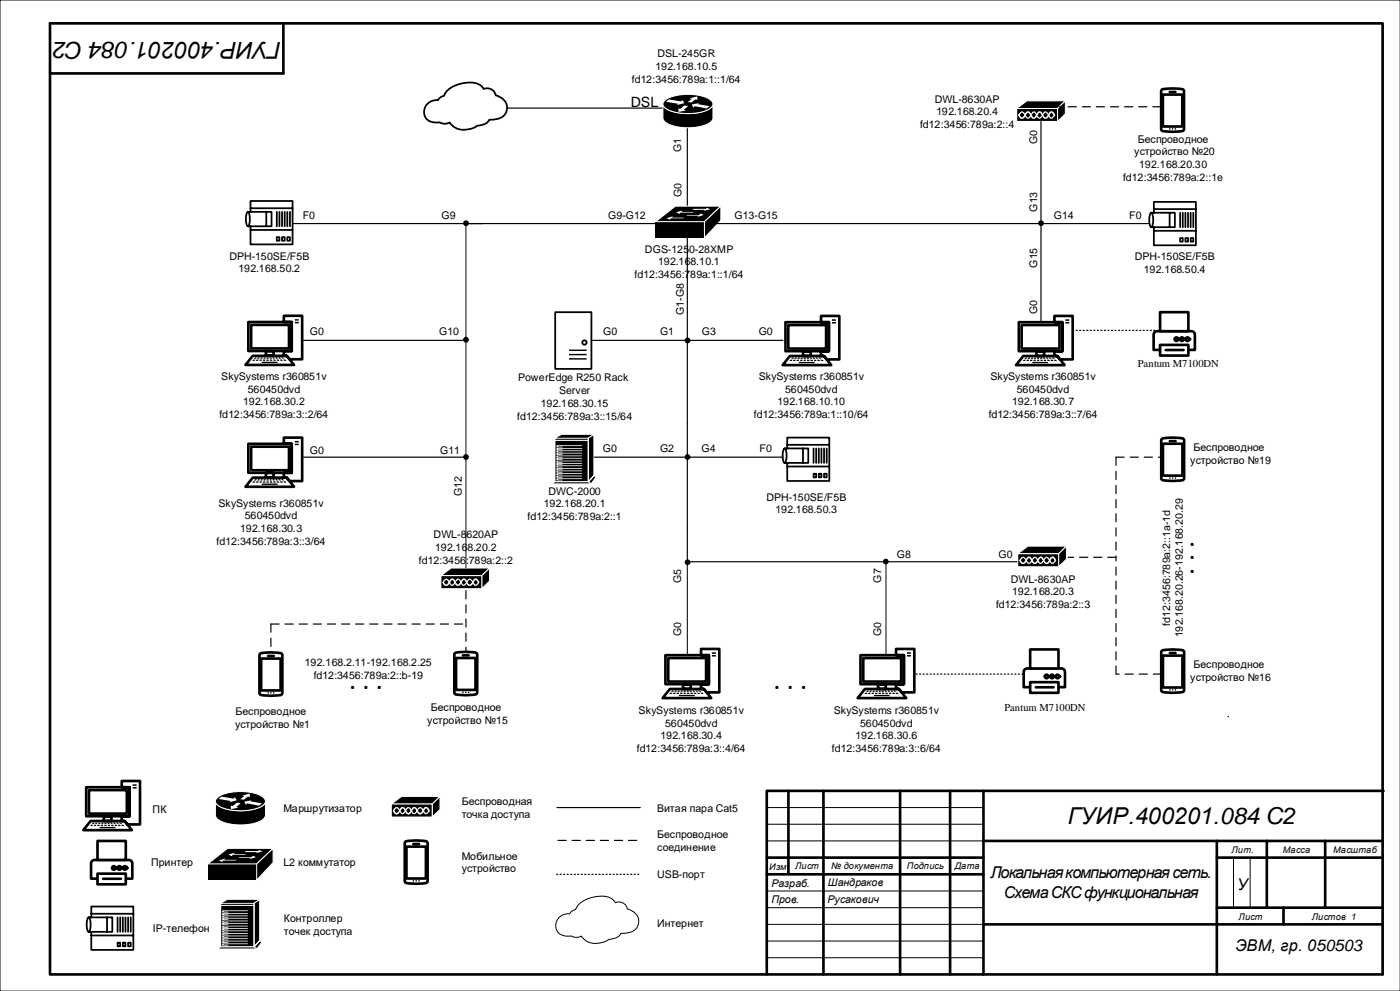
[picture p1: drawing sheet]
<svg xmlns="http://www.w3.org/2000/svg" width="420mm" height="297mm" viewBox="0 0 420 297" stroke-linecap="round" stroke-linejoin="round" font-family="sans-serif">
<defs><g id="words">
<g font-size="8.5">
<text x="358.1" y="172.2" transform="rotate(-90 358.1 172.2)">. . .</text>
<text x="104.7" y="206.6">. . .</text>
<text x="232" y="206.4">. . .</text>
</g>
<g font-size="7">
<text x="84.3" y="12.5" transform="rotate(-180 84.3 12.5)">ГУИР.400201.084 C2</text>
<text x="320.3" y="246.8">ГУИР.400201.084 C2</text>
</g>
<g font-size="4.9">
<text x="297.1" y="263.2">Локальная компьютерная сеть.</text>
<text x="301.1" y="269.1">Схема СКС функциональная</text>
<text x="371.1" y="266.7">У</text>
<text x="370.6" y="285.1">ЭВМ, гр. 050503</text>
</g>
<text font-size="4.2" x="189.2" y="32">DSL</text>
<g font-size="3.2">
<text x="197.2" y="17.2">DSL-245GR</text>
<text x="196.6" y="21">192.168.10.5</text>
<text x="189.5" y="24.8">fd12:3456:789a:1::1/64</text>
<text x="280.4" y="30.7">DWL-8630AP</text>
<text x="280.9" y="34.5">192.168.20.4</text>
<text x="276" y="38.4">fd12:3456:789a:2::4</text>
<text x="204.3" y="45.6" transform="rotate(-90 204.3 45.6)">G1</text>
<text x="311.1" y="43.3" transform="rotate(-90 311.1 43.3)">G0</text>
<text x="340.2" y="46.6">устройство №20</text>
<text x="341.3" y="42.8">Беспроводное</text>
<text x="341.7" y="50.4">192.168.20.30</text>
<text x="204.4" y="59.2" transform="rotate(-90 204.4 59.2)">G0</text>
<text x="336.9" y="54.2">fd12:3456:789a:2::1e</text>
<text x="90.8" y="65.5">F0</text>
<text x="132.5" y="65.5">G9</text>
<text x="182.4" y="65.5">G9-G12</text>
<text x="220.3" y="65.5">G13-G15</text>
<text x="311.1" y="63.4" transform="rotate(-90 311.1 63.4)">G13</text>
<text x="316.2" y="65.5">G14</text>
<text x="338.7" y="65.5">F0</text>
<text x="68.8" y="77.8">DPH-150SE/F5B</text>
<text x="193.5" y="75.7">DGS-1250-28XMP</text>
<text x="71.5" y="81.6">192.168.50.2</text>
<text x="190.4" y="83.3">fd12:3456:789a:1::1/64</text>
<text x="197.4" y="79.5">192.168.10.1</text>
<text x="311.1" y="80.2" transform="rotate(-90 311.1 80.2)">G15</text>
<text x="340.4" y="78">DPH-150SE/F5B</text>
<text x="343.1" y="81.9">192.168.50.4</text>
<text x="205.2" y="94.3" transform="rotate(-90 205.2 94.3)">G1-G8</text>
<text x="311.1" y="94.2" transform="rotate(-90 311.1 94.2)">G0</text>
<text x="92.9" y="100.5">G0</text>
<text x="131.7" y="100.5">G10</text>
<text x="180.9" y="100.5">G0</text>
<text x="198" y="100.5">G1</text>
<text x="210.5" y="100.5">G3</text>
<text x="227.6" y="100.5">G0</text>
<text x="66.4" y="113.8">SkySystems r360851v</text>
<text x="227.6" y="113.8">SkySystems r360851v</text>
<text x="297.1" y="113.8">SkySystems r360851v</text>
<text x="341.3" y="109.9">Pantum M7100DN</text>
<text x="74.3" y="117.6">560450dvd</text>
<text x="155.4" y="114.3">PowerEdge R250 Rack</text>
<text x="167.7" y="118.1">Server</text>
<text x="235.5" y="117.6">560450dvd</text>
<text x="305" y="117.6">560450dvd</text>
<text x="65.8" y="125.3">fd12:3456:789a:3::2/64</text>
<text x="72.9" y="121.4">192.168.30.2</text>
<text x="155.2" y="125.8">fd12:3456:789a:3::15/64</text>
<text x="162.2" y="121.9">192.168.30.15</text>
<text x="226.2" y="125.3">fd12:3456:789a:1::10/64</text>
<text x="233.2" y="121.4">192.168.10.10</text>
<text x="296.6" y="125.3">fd12:3456:789a:3::7/64</text>
<text x="303.6" y="121.4">192.168.30.7</text>
<text x="92.9" y="136">G0</text>
<text x="132.1" y="136">G11</text>
<text x="180.8" y="135.5">G0</text>
<text x="198" y="135.5">G2</text>
<text x="210.5" y="135.5">G4</text>
<text x="227.9" y="135.5">F0</text>
<text x="358" y="135.3">Беспроводное</text>
<text x="357" y="139.1">устройство №19</text>
<text x="138.5" y="148.7" transform="rotate(-90 138.5 148.7)">G12</text>
<text x="164.5" y="148.2">DWC-2000</text>
<text x="65.5" y="151.8">SkySystems r360851v</text>
<text x="73.4" y="155.7">560450dvd</text>
<text x="158.3" y="155.9">fd12:3456:789a:2::1</text>
<text x="163.1" y="152.1">192.168.20.1</text>
<text x="229.9" y="150">DPH-150SE/F5B</text>
<text x="232.6" y="153.8">192.168.50.3</text>
<text x="72" y="159.5">192.168.30.3</text>
<text x="130.1" y="161.4">DWL-8620AP</text>
<text x="65" y="163.3">fd12:3456:789a:3::3/64</text>
<text x="130.5" y="165.2">192.168.20.2</text>
<text x="269" y="167.1">G8</text>
<text x="299.5" y="167.1">G0</text>
<text x="125.7" y="169">fd12:3456</text>
<text x="139.8" y="169">:</text>
<text x="140.7" y="169">789a:2::2</text>
<text x="204.3" y="174.8" transform="rotate(-90 204.3 174.8)">G5</text>
<text x="264.3" y="174.6" transform="rotate(-90 264.3 174.6)">G7</text>
<text x="303.2" y="174.6">DWL-8630AP</text>
<text x="303.6" y="178.4">192.168.20.3</text>
<text x="298.8" y="182.2">fd12:3456:789a:2::3</text>
<text x="204.3" y="190.6" transform="rotate(-90 204.3 190.6)">G0</text>
<text x="264.3" y="190.6" transform="rotate(-90 264.3 190.6)">G0</text>
<text x="351" y="187.5" transform="rotate(-90 351 187.5)">fd12:3456:789a:2::1a-1d</text>
<text x="354.8" y="191" transform="rotate(-90 354.8 191)">192.168.20.26-192.168.20.29</text>
<text x="91.5" y="199.5">192.168.2.11-192.168.2.25</text>
<text x="94.1" y="203.3">fd12:3456:789a:2::b-19</text>
<text x="358" y="200.3">Беспроводное</text>
<text x="357" y="204.1">устройство №16</text>
<text x="70.7" y="214.3">Беспроводное</text>
<text x="129.2" y="213.2">Беспроводное</text>
<text x="191.6" y="213.9">SkySystems r360851v</text>
<text x="250.1" y="213.9">SkySystems r360851v</text>
<text x="301.3" y="213.1">Pantum M7100DN</text>
<text x="70.5" y="218.1">устройство №1</text>
<text x="128.1" y="217">устройство №15</text>
<text x="198.1" y="221.5">192.168.30.4</text>
<text x="199.5" y="217.7">560450dvd</text>
<text x="256.6" y="221.5">192.168.30.6</text>
<text x="258" y="217.7">560450dvd</text>
<text x="191" y="225.3">fd12:3456:789a:3::4/64</text>
<text x="249.6" y="225.3">fd12:3456:789a:3::6/64</text>
<text x="45.8" y="243.5">ПК</text>
<text x="85" y="243.2">Маршрутизатор</text>
<text x="138.5" y="241.2">Беспроводная</text>
<text x="138.5" y="245">точка доступа</text>
<text x="197.1" y="243.2">Витая пара Cat5</text>
<text x="197.1" y="251.2">Беспроводное</text>
<text x="138.5" y="257.6">Мобильное</text>
<text x="197.1" y="255">соединение</text>
<text x="45.4" y="259.6">Принтер</text>
<text x="85" y="259.5">L2 коммутатор</text>
<text x="138.5" y="261.4">устройство</text>
<text x="197.1" y="263.2">USB-порт</text>
<text x="231.4" y="265.7">Разраб.</text>
<text x="248.3" y="265.6">Шандраков</text>
<text x="231.4" y="270.6">Пров.</text>
<text x="248.2" y="270.6">Русакович</text>
<text x="45.9" y="279.3">IP-телефон</text>
<text x="85.1" y="276.2">Контроллер</text>
<text x="85.1" y="280.1">точек доступа</text>
<text x="197.1" y="277.8">Интернет</text>
</g>
<g font-size="2.8">
<text x="369.4" y="255.5">Лит.</text>
<text x="384.8" y="255.5">Масса</text>
<text x="399.9" y="255.5">Масштаб</text>
<text x="230.7" y="260.6">Изм</text>
<text x="238.5" y="260.5">Лист</text>
<text x="249.3" y="260.5">№ документа</text>
<text x="272" y="260.5">Подпись</text>
<text x="286.4" y="260.5">Дата</text>
<text x="371.6" y="275.5">Лист</text>
<text x="393.5" y="275.5">Листов 1</text>
</g>
</g></defs>
<path d="M420 0h-420v297h420" fill="none" stroke="#000" stroke-width=".3"/>
<g fill="#fff">
<path d="M137 240.6h26.8v2.7h-26.8z" fill-rule="evenodd"/>
<path d="M167.8 274.8a3.9 3.9 0 0 1 3.1-.9l.9-1 .9-.3a7.3 7.3 0 0 1 6.6-4 4.7 4.7 0 0 1 5.3 1.9 2.58 2.58 0 0 1 3.6 1.9 3.7 3.7 0 0 1 2.7 5.8 6.3 6.3 0 0 1-4.7 1.5 3.9 3.9 0 0 1-3.6 1.8 6.5 6.5 0 0 1-7.3 .1l-.9-1.1a3.1 3.1 0 0 1-3.1 0 3.4 3.4 0 0 1-3.6-.9 3.4 3.4 0 0 1-.7-3.7z" fill-rule="evenodd"/>
</g>
<path d="M230 247h65M230 252h65M230 242h65M370 257v15M375 257v15M167.8 274.8a3.9 3.9 0 0 1 3.1-.9l.9-1 .9-.3a7.3 7.3 0 0 1 6.6-4 4.7 4.7 0 0 1 5.3 1.9 2.58 2.58 0 0 1 3.6 1.9 3.7 3.7 0 0 1 2.7 5.8 6.3 6.3 0 0 1-4.7 1.5 3.9 3.9 0 0 1-3.6 1.8 6.5 6.5 0 0 1-7.3 .1l-.9-1.1a3.1 3.1 0 0 1-3.1 0 3.4 3.4 0 0 1-3.6-.9 3.4 3.4 0 0 1-.7-3.7zM230 267h65M230 272h65M230 277h65.1M230 282h65M230 287h65" fill="none" stroke="#000" stroke-width=".3"/>
<g fill="none" stroke="#000" stroke-width=".79">
<path d="M15 7h399.7v285h-399.7zM236.5 237v24.8M247 237v55M270 237v55M285 237v55M295 237v55M415 237h-185v55M230 257h65M295 252h119.7M365 252v40M365 257h49.7M380 252v20"/>
<path d="M397.5 252v20M230 262h65M295 277h119.7M365 272h49.7M385 272v5"/>
</g>
<path d="M65 239.2a12.6 12.6 0 0 1 9.5-1.9l2.9 .8a2.28 2.28 0 0 1 2.1 2.5 7.8 7.8 0 0 1-6.1 2.3 12.4 12.4 0 0 1-8.4-1.9 1.25 1.25 0 0 1 0-1.8zM64.6 240.1a3.5 3.5 0 0 0 3.1 2.3 15.6 15.6 0 0 0 11.1-1l.7-.8 .1-.5v4.2a3.5 3.5 0 0 1-3 2.3 15.5 15.5 0 0 1-11.1-1 2.83 2.83 0 0 1-.9-2.8z" fill="#000"/>
<path d="M65 239.2a12.6 12.6 0 0 1 9.5-1.9l2.9 .8a2.28 2.28 0 0 1 2.1 2.5 7.8 7.8 0 0 1-6.1 2.3 12.4 12.4 0 0 1-8.4-1.9 1.25 1.25 0 0 1 0-1.8zM64.6 240.1a3.5 3.5 0 0 0 3.1 2.3 15.6 15.6 0 0 0 11.1-1l.7-.8 .1-.5v4.2a3.5 3.5 0 0 1-3 2.3 15.5 15.5 0 0 1-11.1-1 2.83 2.83 0 0 1-.9-2.8z" fill="none" stroke="#fff" stroke-width=".3"/>
<g fill="#fff">
<path d="M65.5 239.4l1-.7 3.5 .6 .4-.4 .6 .9-2.3 .6 .5-.4z"/>
<path d="M73.3 240.2l2.1-.4-.4 .3 3.6 .6-.9 .7-3.5-.7-.5 .4z"/>
<path d="M72.6 238.4l2.3-.6v1l-.6-.1-1.1 .9-1.1-.1 1.2-1z"/>
<path d="M69.2 241.4l.6 .1 1.2-1 1.2 .2-1.4 1.1 .8 .3-2.3 .4z"/>
</g>
<g fill="#fff">
<path d="M43.9 257.1h38v2.7h-38z" fill-rule="evenodd"/>
<path d="M83.6 257h31.2v2.7h-31.2z" fill-rule="evenodd"/>
</g>
<path d="M62.3 258.9l6-4.7h13.6l-4.9 4.7zM62.3 258.9h14.7v4.7h-14.7zM77 258.9l4.9-4.7v4.3l-4.9 5.2z" fill="#000"/>
<path d="M62.3 258.9l6-4.7h13.6l-4.9 4.7zM77 258.9l4.9-4.7v4.3l-4.9 5.2z" fill="none" stroke="#fff" stroke-width=".3"/>
<g fill="#fff">
<path d="M65.6 257.9l2-.6-.3 .4h3.6l-.3 .2h-3.7l-.3 .4z"/>
<path d="M68.5 256.1l1.9-.6-.3 .4h3.7l-.3 .3h-3.7l-.3 .4z"/>
<path d="M71.6 257.1l.3-.2h3.6l.4-.4 .9 .4-2 .6 .5-.4z"/>
<path d="M73.4 255.3l.3-.3h3.7l.3-.3 1 .4-1.9 .5 .3-.3z"/>
</g>
<g fill="#fff">
<path d="M83.6 240.7h34.3v2.7h-34.3z" fill-rule="evenodd"/>
<path d="M36.5 234v1.9h2.4v8.7h-2.4v1.4h.9l.8 1.1h3.8v-13.1zM25.8 235.9v8.7h13.1v-8.7zM27.2 246l-2.2 2.8h14.6l-2.2-2.8zM31.1 244.6v1.4h2.3v-1.4z" fill-rule="evenodd"/>
</g>
<path d="M25.8 235.9h13.1v8.7h-13.1zM36.5 234h5.5v13.1h-3.8l-.8-1.1h-.9v-1.4h2.4v-8.7h-2.4zM27.2 246h10.2l2.2 2.8h-14.6zM31.1 244.6h2.3v1.4h-2.3z" fill="none" stroke="#000" stroke-width=".79"/>
<path d="M26.7 236.8h11.3v7h-11.3z" fill-rule="evenodd" fill="#fff"/>
<path d="M26.7 236.8h11.3v7h-11.3z" fill="none" stroke="#000" stroke-width=".79"/>
<path d="M39.8 235v.5h1.2v-.5zM39.8 235.9v.4h1.2v-.4zM36.3 247.1l.3 .4h.7l-.4-.4zM35.6 246.4l.4 .5h.6l-.4-.5zM35.3 247.1l.3 .4h.7l-.4-.4zM34.8 246.4l.3 .5h.6l-.4-.5zM34.3 247.1l.2 .4h.7l-.3-.4zM33.9 246.4l.3 .5h.6l-.3-.5zM33.3 247.1l.1 .4h.7l-.2-.4zM33.1 246.5l.1 .4h.6l-.2-.4zM32.3 247.1l.1 .4h.6l-.1-.4zM32.2 246.5l.1 .4h.6l-.1-.4zM31.3 246.5v.4h.6v-.4zM31.3 247.1v.4h.7v-.4zM30.5 246.5l-.1 .4h.6v-.4zM30.3 247.1l-.1 .4h.7l.1-.4zM29.9 247.8l-.1 .4h4.9l-.2-.4zM29.6 246.5l-.2 .4h.6l.2-.4zM29.3 247.1l-.2 .4h.7l.2-.4zM28.7 246.5l-.2 .4h.6l.2-.4zM28.3 247.1l-.2 .4h.7l.2-.4zM27.9 246.5l-.4 .4h.6l.3-.4zM27.3 247.1l-.3 .4h.7l.3-.4z" fill-rule="evenodd" fill="#000"/>
<g fill="#fff">
<path d="M44.4 241.6h18.6v1.6h-18.6z" fill-rule="evenodd"/>
<path d="M195.6 241.1h31.9v2h-31.9z" fill-rule="evenodd"/>
<path d="M195.6 250.9h31.2v2.2h-31.2z" fill-rule="evenodd"/>
</g>
<path d="M167.1 242h25" fill="none" stroke="#000" stroke-width=".35"/>
<path d="M191 251.8h-25" fill="none" stroke="#000" stroke-width=".35" stroke-dasharray="2.5 1.8"/>
<path d="M195.6 275.6h32.9v2.1h-32.9z" fill-rule="evenodd" fill="#fff"/>
<path d="M85 7v15h-70" fill="none" stroke="#000" stroke-width=".79"/>
<path d="M166.9 262h25" fill="none" stroke="#000" stroke-width=".35" stroke-dasharray=".4 .7"/>
<path d="M27.5 258.1l.9-.4 10.6 .1 .5 .3 .2 .6v4.6h-12.4v-4.6z" fill-rule="evenodd" fill="#fff"/>
<path d="M27.5 258.1l.9-.4 10.6 .1 .5 .3 .2 .6v4.6h-12.4v-4.6z" fill="none" stroke="#000" stroke-width=".79"/>
<path d="M29.3 261.8v3.2h8.4v-3.2zM29.3 252v5.7h8.4v-5.7z" fill-rule="evenodd" fill="#fff"/>
<path d="M29.3 252h8.4v5.7h-8.4zM29.3 261.8h8.4v3.2h-8.4zM30.9 263.3h5.4" fill="none" stroke="#000" stroke-width=".79"/>
<path d="M36.9 260.1a.55 .55 0 0 0 1.1 0 .55 .55 0 0 0-1.1 0zM35.3 260.1a.53 .53 0 0 0 1 0 .53 .53 0 0 0-1 0zM33.6 260.1a.55 .55 0 0 0 1.1 0 .55 .55 0 0 0-1.1 0z" fill-rule="evenodd" fill="#fff"/>
<g fill="none" stroke="#000" stroke-width=".79">
<path d="M34.7 260.1h.1M36.3 260.1h.1M38 260.1h.1"/>
<circle cx="34.2" cy="260.1" r=".53"/>
<circle cx="35.8" cy="260.1" r=".53"/>
<circle cx="37.5" cy="260.1" r=".53"/>
</g>
<path d="M117.4 240.9l3.1-2.2h11.5l-2.4 2.2zM117.4 240.9h12.2v3.9h-12.2zM129.6 240.9l2.4-2.2v3.8l-2.4 2.3z" fill="#000"/>
<path d="M117.4 240.9l3.1-2.2h11.5l-2.4 2.2zM117.4 240.9h12.2v3.9h-12.2zM118.1 242.9l.4-.6 .6-.3 1.6 1.8 .6-.2 .8-1.3 .6-.3 1.5 1.8 .6-.2 1-1.5 .8 .2 1.1 1.5 .6-.2 .4-.7M129.6 240.9l2.4-2.2v3.8l-2.4 2.3z" fill="none" stroke="#fff" stroke-width=".3"/>
<path d="M118 242.8l1.1 .8 1.1-1.5a.78 .78 0 0 1 1.3 .2l1 1.3 1.2-1.5a.78 .78 0 0 1 1.3 .2l.5 .9 .6 .4 .4-.3 .8-1.2a.78 .78 0 0 1 1.3 .2l.3 .6-.1 .2-1-.9-1 1.4a1.04 1.04 0 0 1-1.1 .3 1.04 1.04 0 0 1-.7-.9l-.4-.6-.3-.2-1.1 1.4a.82 .82 0 0 1-1.4 0l-1-1.4-1.1 1.4a1.04 1.04 0 0 1-1.1 .3 1.04 1.04 0 0 1-.7-.9z" fill="#fff"/>
<path d="M118.3 242.9l.4-.6 .6-.3 1.6 1.8 .6-.2 .7-1.3 .6-.3 1.6 1.8 .6-.2 1-1.5 .7 .2 .8 1.3 .4 .2 .6-.2 .4-.7" fill="none" stroke="#000" stroke-width=".3"/>
<path d="M118.2 242.8l1 .8 1.2-1.5a1.04 1.04 0 0 1 1-.2 1.04 1.04 0 0 1 .7 .9l.3 .7 .4 .1 1.1-1.5a.78 .78 0 0 1 1.3 .2l1 1.3 1.2-1.5a1.03 1.03 0 0 1 1.1-.2 1.03 1.03 0 0 1 .6 .9l-.2 .3-.5-.7-.4-.2-1 1.3a.84 .84 0 0 1-.7 .5 .84 .84 0 0 1-.8-.4l-1-1.4-.4 .3-.7 1.1a.82 .82 0 0 1-1.4 0l-1-1.4-.4 .3-.7 1.1a.81 .81 0 0 1-1.5 0l-.3-.6z" fill="#000"/>
<path d="M118.1 242.9l.4-.6 .6-.3 1.6 1.8 .6-.2 .8-1.3 .6-.3 1.5 1.8 .6-.2 1-1.5 .8 .2 1.1 1.5 .6-.2 .4-.7" fill="none" stroke="#fff" stroke-width=".3"/>
<path d="M118 242.8l1.1 .8 1.1-1.5a.78 .78 0 0 1 1.3 .2l1 1.3 1.2-1.5a.78 .78 0 0 1 1.3 .2l.5 .9 .6 .4 .4-.3 .8-1.2a.78 .78 0 0 1 1.3 .2l.3 .6-.1 .2-1-.9-1 1.4a1.04 1.04 0 0 1-1.1 .3 1.04 1.04 0 0 1-.7-.9l-.4-.6-.3-.2-1.1 1.4a.82 .82 0 0 1-1.4 0l-1-1.4-1.1 1.4a1.04 1.04 0 0 1-1.1 .3 1.04 1.04 0 0 1-.7-.9z" fill="#fff"/>
<path d="M118.3 242.9l.4-.6 .6-.3 1.6 1.8 .6-.2 .7-1.3 .6-.3 1.6 1.8 .6-.2 1-1.5 .7 .2 .8 1.3 .4 .2 .6-.2 .4-.7" fill="none" stroke="#000" stroke-width=".3"/>
<path d="M118.2 242.8l1 .8 1.2-1.5a1.04 1.04 0 0 1 1-.2 1.04 1.04 0 0 1 .7 .9l.3 .7 .4 .1 1.1-1.5a.78 .78 0 0 1 1.3 .2l1 1.3 1.2-1.5a1.03 1.03 0 0 1 1.1-.2 1.03 1.03 0 0 1 .6 .9l-.2 .3-.5-.7-.4-.2-1 1.3a.84 .84 0 0 1-.7 .5 .84 .84 0 0 1-.8-.4l-1-1.4-.4 .3-.7 1.1a.82 .82 0 0 1-1.4 0l-1-1.4-.4 .3-.7 1.1a.81 .81 0 0 1-1.5 0l-.3-.6z" fill="#000"/>
<path d="M118.1 242.9l.4-.6 .6-.3 1.6 1.8 .6-.2 .8-1.3 .6-.3 1.5 1.8 .6-.2 1-1.5 .8 .2 1.1 1.5 .6-.2 .4-.7" fill="none" stroke="#fff" stroke-width=".3"/>
<path d="M118 242.8l1.1 .8 1.1-1.5a.78 .78 0 0 1 1.3 .2l1 1.3 1.2-1.5a.78 .78 0 0 1 1.3 .2l.5 .9 .6 .4 .4-.3 .8-1.2a.78 .78 0 0 1 1.3 .2l.3 .6-.1 .2-1-.9-1 1.4a1.04 1.04 0 0 1-1.1 .3 1.04 1.04 0 0 1-.7-.9l-.4-.6-.3-.2-1.1 1.4a.82 .82 0 0 1-1.4 0l-1-1.4-1.1 1.4a1.04 1.04 0 0 1-1.1 .3 1.04 1.04 0 0 1-.7-.9z" fill="#fff"/>
<path d="M149.8 32.4h51.7" fill="none" stroke="#000" stroke-width=".35"/>
<path d="M128.3 31a3.9 3.9 0 0 1 3.1-1l.9-.9 .9-.4a7.3 7.3 0 0 1 6.6-3.9 4.7 4.7 0 0 1 5.3 1.9 2.58 2.58 0 0 1 3.6 1.9 3.7 3.7 0 0 1 2.7 5.8 6.3 6.3 0 0 1-4.7 1.5 3.9 3.9 0 0 1-3.6 1.8 6.5 6.5 0 0 1-7.3 0l-.9-1a3.1 3.1 0 0 1-3.1-.1 3.4 3.4 0 0 1-3.6-.9 3.4 3.4 0 0 1-.6-3.6z" fill-rule="evenodd" fill="#fff"/>
<path d="M128.3 31a3.9 3.9 0 0 1 3.1-1l.9-.9 .9-.4a7.3 7.3 0 0 1 6.6-3.9 4.7 4.7 0 0 1 5.3 1.9 2.58 2.58 0 0 1 3.6 1.9 3.7 3.7 0 0 1 2.7 5.8 6.3 6.3 0 0 1-4.7 1.5 3.9 3.9 0 0 1-3.6 1.8 6.5 6.5 0 0 1-7.3 0l-.9-1a3.1 3.1 0 0 1-3.1-.1 3.4 3.4 0 0 1-3.6-.9 3.4 3.4 0 0 1-.6-3.6z" fill="none" stroke="#000" stroke-width=".53"/>
<path d="M307.3 200.7l.8-.4 10.6 .1 .5 .3 .3 .7v4.5h-12.4v-4.5z" fill-rule="evenodd" fill="#fff"/>
<path d="M307.3 200.7l.8-.4 10.6 .1 .5 .3 .3 .7v4.5h-12.4v-4.5z" fill="none" stroke="#000" stroke-width=".79"/>
<path d="M309 204.4v3.2h8.5v-3.2zM309 194.6v5.7h8.5v-5.7z" fill-rule="evenodd" fill="#fff"/>
<path d="M309 194.6h8.5v5.7h-8.5zM309 204.4h8.5v3.2h-8.5zM310.7 206h5.4" fill="none" stroke="#000" stroke-width=".79"/>
<path d="M316.7 202.7a.55 .55 0 0 0 1.1 0 .55 .55 0 0 0-1.1 0zM315 202.7a.55 .55 0 0 0 1.1 0 .55 .55 0 0 0-1.1 0zM313.4 202.7a.54 .54 0 0 0 1 0 .54 .54 0 0 0-1 0z" fill-rule="evenodd" fill="#fff"/>
<g fill="none" stroke="#000" stroke-width=".79">
<path d="M314.4 202.7h.1M316.1 202.7h.1M317.8 202.7h.1"/>
<circle cx="313.9" cy="202.7" r=".54"/>
<circle cx="315.6" cy="202.7" r=".54"/>
<circle cx="317.2" cy="202.7" r=".53"/>
</g>
<path d="M368.3 214.6l.2 .2" fill="none" stroke="#000" stroke-width=".3"/>
<path d="M206.2 37.6v30.9" fill="none" stroke="#000" stroke-width=".35"/>
<path d="M305 32.5l3-2.3h11.6l-2.4 2.3zM305 32.5h12.2v3.9h-12.2zM317.2 32.5l2.4-2.3v3.9l-2.4 2.3z" fill="#000"/>
<path d="M305 32.5l3-2.3h11.6l-2.4 2.3zM305 32.5h12.2v3.9h-12.2zM305.7 34.5l.4-.7 .6-.2 1.6 1.8 .6-.3 .8-1.3 .5-.2 1.5 1.8 .6-.3 1.1-1.5 .7 .2 1.2 1.6 .6-.3 .4-.6M317.2 32.5l2.4-2.3v3.9l-2.4 2.3z" fill="none" stroke="#fff" stroke-width=".3"/>
<path d="M305.6 34.3l1.1 .9 1.1-1.5a.78 .78 0 0 1 1.3 .1l1 1.4 1.2-1.5a.78 .78 0 0 1 1.3 .2l.5 .9 .5 .4 .5-.3 .7-1.2a.78 .78 0 0 1 1.4 .1l.3 .6-.1 .3-1-.9-1 1.4a1.04 1.04 0 0 1-1.1 .3 1.04 1.04 0 0 1-.7-.9l-.4-.6-.4-.2-1 1.4a.82 .82 0 0 1-1.4-.1l-1-1.3-1.1 1.4a1.04 1.04 0 0 1-1.1 .3 1.04 1.04 0 0 1-.7-.9z" fill="#fff"/>
<path d="M305.9 34.5l.4-.7 .6-.2 1.5 1.8 .7-.3 .7-1.3 .6-.2 1.5 1.8 .6-.3 1.1-1.5 .7 .2 .8 1.3 .4 .3 .6-.3 .4-.6" fill="none" stroke="#000" stroke-width=".3"/>
<path d="M305.8 34.3l1 .9 1.1-1.5a1.04 1.04 0 0 1 1.1-.2 1.04 1.04 0 0 1 .6 .9l.4 .6 .4 .2 1.1-1.5a.78 .78 0 0 1 1.3 .1l1 1.4 1.2-1.5a1.03 1.03 0 0 1 1.1-.2 1.03 1.03 0 0 1 .6 .9l-.3 .3-.5-.7-.4-.2-.9 1.3a.84 .84 0 0 1-.8 .5 .84 .84 0 0 1-.7-.5l-1-1.3-.4 .2-.7 1.2a.82 .82 0 0 1-1.4-.1l-1-1.3-.4 .2-.7 1.2a.81 .81 0 0 1-1.5-.1l-.3-.5z" fill="#000"/>
<path d="M305.7 34.5l.4-.7 .6-.2 1.6 1.8 .6-.3 .8-1.3 .5-.2 1.5 1.8 .6-.3 1.1-1.5 .7 .2 1.2 1.6 .6-.3 .4-.6" fill="none" stroke="#fff" stroke-width=".3"/>
<path d="M305.6 34.3l1.1 .9 1.1-1.5a.78 .78 0 0 1 1.3 .1l1 1.4 1.2-1.5a.78 .78 0 0 1 1.3 .2l.5 .9 .5 .4 .5-.3 .7-1.2a.78 .78 0 0 1 1.4 .1l.3 .6-.1 .3-1-.9-1 1.4a1.04 1.04 0 0 1-1.1 .3 1.04 1.04 0 0 1-.7-.9l-.4-.6-.4-.2-1 1.4a.82 .82 0 0 1-1.4-.1l-1-1.3-1.1 1.4a1.04 1.04 0 0 1-1.1 .3 1.04 1.04 0 0 1-.7-.9z" fill="#fff"/>
<path d="M305.9 34.5l.4-.7 .6-.2 1.5 1.8 .7-.3 .7-1.3 .6-.2 1.5 1.8 .6-.3 1.1-1.5 .7 .2 .8 1.3 .4 .3 .6-.3 .4-.6" fill="none" stroke="#000" stroke-width=".3"/>
<path d="M305.8 34.3l1 .9 1.1-1.5a1.04 1.04 0 0 1 1.1-.2 1.04 1.04 0 0 1 .6 .9l.4 .6 .4 .2 1.1-1.5a.78 .78 0 0 1 1.3 .1l1 1.4 1.2-1.5a1.03 1.03 0 0 1 1.1-.2 1.03 1.03 0 0 1 .6 .9l-.3 .3-.5-.7-.4-.2-.9 1.3a.84 .84 0 0 1-.8 .5 .84 .84 0 0 1-.7-.5l-1-1.3-.4 .2-.7 1.2a.82 .82 0 0 1-1.4-.1l-1-1.3-.4 .2-.7 1.2a.81 .81 0 0 1-1.5-.1l-.3-.5z" fill="#000"/>
<path d="M305.7 34.5l.4-.7 .6-.2 1.6 1.8 .6-.3 .8-1.3 .5-.2 1.5 1.8 .6-.3 1.1-1.5 .7 .2 1.2 1.6 .6-.3 .4-.6" fill="none" stroke="#fff" stroke-width=".3"/>
<path d="M305.6 34.3l1.1 .9 1.1-1.5a.78 .78 0 0 1 1.3 .1l1 1.4 1.2-1.5a.78 .78 0 0 1 1.3 .2l.5 .9 .5 .4 .5-.3 .7-1.2a.78 .78 0 0 1 1.4 .1l.3 .6-.1 .3-1-.9-1 1.4a1.04 1.04 0 0 1-1.1 .3 1.04 1.04 0 0 1-.7-.9l-.4-.6-.4-.2-1 1.4a.82 .82 0 0 1-1.4-.1l-1-1.3-1.1 1.4a1.04 1.04 0 0 1-1.1 .3 1.04 1.04 0 0 1-.7-.9z" fill="#fff"/>
<path d="M199.2 30.3a12.6 12.6 0 0 1 9.6-1.9l2.9 .7a2.28 2.28 0 0 1 2.1 2.6 7.8 7.8 0 0 1-6.2 2.3 12.4 12.4 0 0 1-8.4-1.9 1.25 1.25 0 0 1 0-1.8zM198.8 31.2a3.5 3.5 0 0 0 3.1 2.3 15.6 15.6 0 0 0 11.1-1l.8-.8 .1-.5v4.2a3.5 3.5 0 0 1-3.1 2.3 15.5 15.5 0 0 1-11.1-1 2.83 2.83 0 0 1-.9-2.9z" fill="#000"/>
<path d="M198.8 31.2a3.5 3.5 0 0 0 3.1 2.3 15.6 15.6 0 0 0 11.1-1l.8-.8 .1-.5v4.2a3.5 3.5 0 0 1-3.1 2.3 15.5 15.5 0 0 1-11.1-1 2.83 2.83 0 0 1-.9-2.9zM199.2 30.3a12.6 12.6 0 0 1 9.6-1.9l2.9 .7a2.28 2.28 0 0 1 2.1 2.6 7.8 7.8 0 0 1-6.2 2.3 12.4 12.4 0 0 1-8.4-1.9 1.25 1.25 0 0 1 0-1.8z" fill="none" stroke="#fff" stroke-width=".3"/>
<g fill="#fff">
<path d="M199.8 30.5l.9-.7 3.6 .6 .4-.4 .6 .9-2.4 .6 .5-.4z"/>
<path d="M207.5 31.3l2.2-.4-.4 .3 3.5 .6-.9 .7-3.4-.7-.6 .4z"/>
<path d="M206.8 29.5l2.4-.6v1l-.6-.1-1.2 .9-1.1-.1 1.2-1z"/>
<path d="M203.4 32.5l.7 .1 1.2-1 1.1 .2-1.3 1.1 .7 .2-2.3 .4z"/>
</g>
<path d="M166.5 93.5h10.9v17h-10.9z" fill-rule="evenodd" fill="#fff"/>
<path d="M166.5 93.5h10.9v17h-10.9z" fill="none" stroke="#000" stroke-width=".53"/>
<circle cx="175.3" cy="102.6" r=".66" fill="#fff"/>
<circle cx="175.3" cy="102.6" r=".66" fill="none" stroke="#000" stroke-width=".53"/>
<path d="M170.7 107.3v.5h5.3v-.5zM170.7 106v.5h5.3v-.5zM170.7 104.8v.4h5.3v-.4z" fill-rule="evenodd" fill="#000"/>
<path d="M66.2 270.7l2-1.1h9.7l-1.7 1.1zM66.2 270.7h10v13h-10zM76.2 270.7l1.7-1.1v12.3l-1.7 1.8zM65.3 284.4l.9-.7h10l.9 .7zM77.9 281.9l.7 .4-1.5 2.1-.9-.7z" fill="#000"/>
<g fill="none" stroke="#fff" stroke-width=".3">
<path d="M66.2 270.7h10v13h-10zM66.2 270.7l2-1.1h9.7l-1.7 1.1zM66.2 271.3h10M66.2 271.4h10M74.2 272.9h-7.4v.4h1.5M74.2 273.7h-7.4v.4h1.5M74.2 274.5h-7.4v.4h1.5M74.2 275.2h-7.4v.4h1.5M74.2 276h-7.4v.4h1.5M74.2 276.7h-7.4v.4h1.5M74.2 277.5h-7.4v.4h1.5M74.2 278.2h-7.4v.4h1.5"/>
<path d="M74.2 278.9h-7.4v.5h1.5M74.2 279.8h-7.4v.4h1.5M76.2 270.7l1.7-1.1v12.3l-1.7 1.8zM65.3 284.4l.9-.7h10l.9 .7zM74.2 280.5h-7.4v.4h1.5M74.2 281.3h-7.4v.4h1.5M74.2 282h-7.4v.4h1.5M74.2 282.8h-7.4v.4h1.5M77.9 281.9l.7 .4-1.5 2.1-.9-.7zM77.9 281.9l-1.7 1.8h-10"/>
</g>
<g fill="none" stroke="#000" stroke-width=".41">
<path d="M66.8 273.1h7.4M66.8 273.9h7.4M66.8 274.7h7.4M66.8 275.4h7.4M66.8 276.2h7.4M66.8 276.9h7.4M66.8 277.7h7.4M66.8 278.4h7.4M66.8 279.1h7.4M66.8 280h7.4M66.8 280.7h7.4M66.8 281.5h7.4"/>
<path d="M66.8 282.2h7.4M66.8 283h7.4"/>
</g>
<path d="M83.7 275.7h29v2.7h-29z" fill-rule="evenodd" fill="#fff"/>
<path d="M166.4 131.3l2-1.1h9.8l-1.7 1.1zM166.4 131.3h10.1v13.1h-10.1zM176.5 131.3l1.7-1.1v12.3l-1.7 1.9zM165.6 145l.8-.6h10.1l.8 .6zM178.2 142.5l.6 .4-1.5 2.1-.8-.6z" fill="#000"/>
<g fill="none" stroke="#fff" stroke-width=".3">
<path d="M166.4 131.3h10.1v13.1h-10.1zM166.4 131.3l2-1.1h9.8l-1.7 1.1zM166.4 131.9h10.1M166.4 132h10.1M174.5 133.6h-7.4v.4h1.5M174.5 134.4h-7.4v.4h1.5M174.5 135.1h-7.4v.4h1.5M174.5 135.8h-7.4v.4h1.5M174.5 136.6h-7.4v.4h1.5M174.5 137.3h-7.4v.4h1.5M174.5 138.1h-7.4v.5h1.5M174.5 138.9h-7.4v.4h1.5"/>
<path d="M174.5 139.6h-7.4v.4h1.5M176.5 131.3l1.7-1.1v12.3l-1.7 1.9zM165.6 145l.8-.6h10.1l.8 .6zM174.5 140.4h-7.4v.4h1.5M174.5 141.1h-7.4v.4h1.5M174.5 141.9h-7.4v.4h1.5M174.5 142.6h-7.4v.4h1.5M174.5 143.5h-7.4v.4h1.5M178.2 142.5l.6 .4-1.5 2.1-.8-.6zM178.2 142.5l-1.7 1.9h-10.1"/>
</g>
<g fill="none" stroke="#000" stroke-width=".41">
<path d="M167.1 133.8h7.4M167.1 134.6h7.4M167.1 135.3h7.4M167.1 136h7.4M167.1 136.8h7.4M167.1 137.5h7.4M167.1 138.3h7.4M167.1 139.1h7.4M167.1 139.8h7.4M167.1 140.6h7.4M167.1 141.3h7.4M167.1 142.1h7.4"/>
<path d="M167.1 142.8h7.4M167.1 143.7h7.4"/>
</g>
<path d="M78.1 195.8l3.2-.3a5.4 5.4 0 0 1 3.3 .5v12a9.3 9.3 0 0 1-5.3 .4l-1.2-.2-.3-.5v-11.4z" fill-rule="evenodd" fill="#fff"/>
<path d="M78.1 195.8l3.2-.3a5.4 5.4 0 0 1 3.3 .5v12a9.3 9.3 0 0 1-5.3 .4l-1.2-.2-.3-.5v-11.4z" fill="none" stroke="#000" stroke-width=".79"/>
<path d="M78.3 197.3h5.9v9.6h-5.9z" fill-rule="evenodd" fill="#fff"/>
<path d="M78.3 197.3h5.9v9.6h-5.9zM80.4 196.6h1.7" fill="none" stroke="#000" stroke-width=".79"/>
<path d="M80.2 207.6a.25 .25 0 0 0 .5 0 .25 .25 0 0 0-.5 0zM81 207.6a.25 .25 0 0 0 .5 0 .25 .25 0 0 0-.5 0zM81.9 207.6a.23 .23 0 0 0 .4 0 .23 .23 0 0 0-.4 0z" fill-rule="evenodd" fill="#000"/>
<path d="M136.5 195.7l3.2-.4a5.4 5.4 0 0 1 3.4 .6v11.9a9.3 9.3 0 0 1-5.3 .4l-1.3-.2-.2-.5v-11.4z" fill-rule="evenodd" fill="#fff"/>
<path d="M136.5 195.7l3.2-.4a5.4 5.4 0 0 1 3.4 .6v11.9a9.3 9.3 0 0 1-5.3 .4l-1.3-.2-.2-.5v-11.4z" fill="none" stroke="#000" stroke-width=".79"/>
<path d="M136.8 197.2h5.8v9.5h-5.8z" fill-rule="evenodd" fill="#fff"/>
<path d="M136.8 197.2h5.8v9.5h-5.8zM138.9 196.4h1.7" fill="none" stroke="#000" stroke-width=".79"/>
<path d="M138.6 207.5a.25 .25 0 0 0 .5 0 .25 .25 0 0 0-.5 0zM139.5 207.5a.23 .23 0 0 0 .4 0 .23 .23 0 0 0-.4 0zM140.3 207.5a.25 .25 0 0 0 .5 0 .25 .25 0 0 0-.5 0z" fill-rule="evenodd" fill="#000"/>
<path d="M139.8 67h61.4" fill="none" stroke="#000" stroke-width=".35"/>
<path d="M27.4 271.7h12.6v13h-12.6v-5.5h-.8a4.3 4.3 0 0 1 0-4.3h.8z" fill-rule="evenodd" fill="#fff"/>
<g fill="none" stroke="#000" stroke-width=".53">
<path d="M26.6 274.9a4.3 4.3 0 0 1 0 4.3M27.4 271.7h12.6v13h-12.6v-5.5h-.8a4.3 4.3 0 0 1 0-4.3h.8zM27.4 274.9h6.3v4.3h-6.3M27.4 273.8h12.6M32.1 274.9v4.3M35.3 274.9v4.3M36.1 274.9v4.3M36.8 274.9v4.3M37.6 274.9v4.3M38.4 274.9v4.3M39.2 274.9v4.3M27.4 280.3h12.6"/>
<path d="M35.3 282.5h.8v1.1h-.8zM36.8 282.5h.8v1.1h-.8zM38.4 282.5h.8v1.1h-.8z"/>
</g>
<path d="M75.1 60.2h12.7v13h-12.7v-5.4h-.7a4.3 4.3 0 0 1 0-4.3h.7z" fill-rule="evenodd" fill="#fff"/>
<g fill="none" stroke="#000" stroke-width=".53">
<path d="M74.4 63.5a4.3 4.3 0 0 1 0 4.3M75.1 60.2h12.7v13h-12.7v-5.4h-.7a4.3 4.3 0 0 1 0-4.3h.7zM75.1 63.5h6.4v4.3h-6.4M75.1 68.9h12.7M75.1 62.4h12.7M79.9 63.5v4.3M83 71.1h.8v1.1h-.8zM83 63.5v4.3M83.8 63.5v4.3M84.6 71.1h.8v1.1h-.8zM84.6 63.5v4.3M85.4 63.5v4.3"/>
<path d="M86.2 71.1h.8v1.1h-.8zM86.2 63.5v4.3M87 63.5v4.3"/>
</g>
<path d="M139.8 67v71.2" fill="none" stroke="#000" stroke-width=".3"/>
<path d="M85.2 131.1v1.9h2.3v8.7h-2.3v1.4h.8l.8 1.1h3.8v-13.1zM74.5 133v8.7h13v-8.7zM75.8 143.1l-2.2 2.8h14.6l-2.2-2.8zM79.8 141.7v1.4h2.3v-1.4z" fill-rule="evenodd" fill="#fff"/>
<path d="M74.5 133h13v8.7h-13zM85.2 131.1h5.4v13.1h-3.8l-.8-1.1h-.8v-1.4h2.3v-8.7h-2.3zM75.8 143.1h10.2l2.2 2.8h-14.6zM79.8 141.7h2.3v1.4h-2.3z" fill="none" stroke="#000" stroke-width=".79"/>
<path d="M75.3 133.9h11.4v7h-11.4z" fill-rule="evenodd" fill="#fff"/>
<path d="M75.3 133.9h11.4v7h-11.4z" fill="none" stroke="#000" stroke-width=".79"/>
<path d="M88.4 132.1v.5h1.2v-.5zM88.4 133v.4h1.2v-.4zM84.9 144.2l.4 .4h.7l-.4-.4zM84.3 143.5l.4 .5h.6l-.5-.5zM83.9 144.2l.3 .4h.7l-.3-.4zM83.4 143.5l.3 .5h.6l-.3-.5zM82.9 144.2l.2 .4h.7l-.2-.4zM82.6 143.5l.2 .5h.6l-.3-.5zM81.9 144.2l.2 .4h.7l-.2-.4zM81.7 143.6l.1 .4h.7l-.2-.4zM80.9 144.2l.1 .4h.7l-.1-.4zM80.9 143.6v.4h.6l-.1-.4zM80 143.6v.4h.6l-.1-.4zM79.9 144.2v.4h.7v-.4zM79.1 143.6l-.1 .4h.6l.1-.4zM78.9 144.2l-.1 .4h.7l.1-.4zM78.6 144.9l-.1 .4h4.8l-.2-.4zM78.2 143.6l-.1 .4h.6l.1-.4zM77.9 144.2l-.1 .4h.7l.1-.4zM77.4 143.6l-.3 .4h.6l.2-.4zM77 144.2l-.3 .4h.7l.2-.4zM76.5 143.6l-.3 .4h.6l.3-.4zM76 144.2l-.4 .4h.7l.3-.4z" fill-rule="evenodd" fill="#000"/>
<path d="M206.2 168.2v28.8M265.8 168.3v33.5" fill="none" stroke="#000" stroke-width=".3"/>
<path d="M210.3 194.5v1.8h2.3v8.7h-2.3v1.5h.8l.9 1h3.8v-13zM199.6 196.3v8.7h13v-8.7zM200.9 206.5l-2.1 2.7h14.5l-2.2-2.7zM204.9 205v1.5h2.3v-1.5z" fill-rule="evenodd" fill="#fff"/>
<path d="M199.6 196.3h13v8.7h-13zM210.3 194.5h5.5v13h-3.8l-.9-1h-.8v-1.5h2.3v-8.7h-2.3zM200.9 206.5h10.2l2.2 2.7h-14.5zM204.9 205h2.3v1.5h-2.3z" fill="none" stroke="#000" stroke-width=".79"/>
<path d="M200.5 197.2h11.3v7h-11.3z" fill-rule="evenodd" fill="#fff"/>
<path d="M200.5 197.2h11.3v7h-11.3z" fill="none" stroke="#000" stroke-width=".79"/>
<path d="M213.6 195.5v.4h1.1v-.4zM213.6 196.3v.4h1.1v-.4zM210 207.6l.4 .4h.7l-.4-.4zM209.4 206.9l.4 .4h.6l-.4-.4zM209 207.6l.3 .4h.7l-.3-.4zM208.5 206.9l.4 .4h.6l-.4-.4zM208.1 207.6l.2 .4h.7l-.3-.4zM207.7 206.9l.2 .4h.6l-.3-.4zM207.1 207.6l.1 .4h.7l-.2-.4zM206.8 206.9l.2 .4h.6l-.2-.4zM206.1 207.6v.4h.7l-.1-.4zM206 206.9v.4h.6l-.1-.4zM205.1 206.9v.4h.6v-.4zM205.1 207.6l-.1 .4h.7v-.4zM204.2 206.9l-.1 .4h.7v-.4zM204.1 207.6l-.1 .4h.7v-.4zM203.7 208.2l-.1 .4h4.9l-.2-.4zM203.4 206.9l-.2 .4h.6l.1-.4zM203.1 207.6l-.2 .4h.7l.1-.4zM202.5 206.9l-.3 .4h.7l.2-.4zM202.1 207.6l-.3 .4h.7l.2-.4zM201.6 206.9l-.3 .4h.6l.3-.4zM201.1 207.6l-.4 .4h.7l.3-.4z" fill-rule="evenodd" fill="#000"/>
<path d="M268.8 194.5v1.8h2.3v8.7h-2.3v1.5h.8l.9 1h3.8v-13zM258.1 196.3v8.7h13v-8.7zM259.4 206.5l-2.1 2.7h14.5l-2.2-2.7zM263.4 205v1.5h2.3v-1.5z" fill-rule="evenodd" fill="#fff"/>
<path d="M258.1 196.3h13v8.7h-13zM268.8 194.5h5.5v13h-3.8l-.9-1h-.8v-1.5h2.3v-8.7h-2.3zM259.4 206.5h10.2l2.2 2.7h-14.5zM263.4 205h2.3v1.5h-2.3z" fill="none" stroke="#000" stroke-width=".79"/>
<path d="M259 197.2h11.3v7h-11.3z" fill-rule="evenodd" fill="#fff"/>
<path d="M259 197.2h11.3v7h-11.3z" fill="none" stroke="#000" stroke-width=".79"/>
<path d="M272.1 195.5v.4h1.1v-.4zM272.1 196.3v.4h1.1v-.4zM268.5 207.6l.4 .4h.7l-.4-.4zM267.9 206.9l.4 .4h.6l-.4-.4zM267.6 207.6l.2 .4h.7l-.3-.4zM267 206.9l.4 .4h.6l-.4-.4zM266.6 207.6l.2 .4h.7l-.3-.4zM266.2 206.9l.2 .4h.6l-.3-.4zM265.6 207.6l.1 .4h.7l-.2-.4zM265.3 206.9l.2 .4h.6l-.2-.4zM264.6 207.6v.4h.7l-.1-.4zM264.5 206.9v.4h.6l-.1-.4zM263.6 206.9v.4h.6v-.4zM263.6 207.6l-.1 .4h.7v-.4zM262.7 206.9l-.1 .4h.6l.1-.4zM262.6 207.6l-.1 .4h.7v-.4zM262.2 208.2l-.1 .4h4.9l-.2-.4zM261.9 206.9l-.2 .4h.6l.1-.4zM261.6 207.6l-.2 .4h.7l.1-.4zM261 206.9l-.3 .4h.7l.2-.4zM260.6 207.6l-.3 .4h.7l.2-.4zM260.1 206.9l-.3 .4h.6l.3-.4zM259.6 207.6l-.4 .4h.7l.3-.4z" fill-rule="evenodd" fill="#000"/>
<path d="M206.2 158.2v10M205.8 168.3h60" fill="none" stroke="#000" stroke-width=".35"/>
<path d="M132.3 172.5l3-2.3h11.6l-2.4 2.3zM132.3 172.5h12.2v3.9h-12.2zM144.5 172.5l2.4-2.3v3.9l-2.4 2.3z" fill="#000"/>
<path d="M132.3 172.5l3-2.3h11.6l-2.4 2.3zM132.3 172.5h12.2v3.9h-12.2zM133 174.5l.4-.7 .6-.2 1.6 1.8 .6-.3 .7-1.3 .6-.2 1.5 1.8 .6-.3 1.1-1.5 .7 .2 1.2 1.6 .6-.3 .4-.6M144.5 172.5l2.4-2.3v3.9l-2.4 2.3z" fill="none" stroke="#fff" stroke-width=".3"/>
<path d="M132.9 174.3l1 .9 1.2-1.5a.78 .78 0 0 1 1.3 .1l1 1.4 1.2-1.5a.78 .78 0 0 1 1.3 .2l.5 .9 .5 .4 .5-.3 .7-1.2a.78 .78 0 0 1 1.4 .1l.3 .6-.1 .3-1-.9-1 1.4a1.04 1.04 0 0 1-1.1 .3 1.04 1.04 0 0 1-.8-.9l-.3-.6-.4-.2-1 1.4a.82 .82 0 0 1-1.4-.1l-1-1.3-1.1 1.4a1.04 1.04 0 0 1-1.1 .3 1.04 1.04 0 0 1-.7-.9z" fill="#fff"/>
<path d="M133.2 174.5l.4-.7 .6-.2 1.5 1.8 .7-.3 .7-1.3 .6-.2 1.5 1.8 .6-.3 1.1-1.5 .7 .2 .8 1.3 .4 .3 .6-.3 .4-.6" fill="none" stroke="#000" stroke-width=".3"/>
<path d="M133.1 174.3l1 .9 1.1-1.5a1.04 1.04 0 0 1 1.1-.2 1.04 1.04 0 0 1 .6 .9l.4 .6 .4 .2 1.1-1.5a.78 .78 0 0 1 1.3 .1l1 1.4 1.2-1.5a1.03 1.03 0 0 1 1-.2 1.03 1.03 0 0 1 .7 .9l-.3 .3-.5-.7-.4-.2-.9 1.3a.84 .84 0 0 1-.8 .5 .84 .84 0 0 1-.7-.5l-1-1.3-.4 .2-.7 1.2a.82 .82 0 0 1-1.4-.1l-1-1.3-.5 .2-.7 1.2a.81 .81 0 0 1-1.4-.1l-.3-.5z" fill="#000"/>
<path d="M133 174.5l.4-.7 .6-.2 1.6 1.8 .6-.3 .7-1.3 .6-.2 1.5 1.8 .6-.3 1.1-1.5 .7 .2 1.2 1.6 .6-.3 .4-.6" fill="none" stroke="#fff" stroke-width=".3"/>
<path d="M132.9 174.3l1 .9 1.2-1.5a.78 .78 0 0 1 1.3 .1l1 1.4 1.2-1.5a.78 .78 0 0 1 1.3 .2l.5 .9 .5 .4 .5-.3 .7-1.2a.78 .78 0 0 1 1.4 .1l.3 .6-.1 .3-1-.9-1 1.4a1.04 1.04 0 0 1-1.1 .3 1.04 1.04 0 0 1-.8-.9l-.3-.6-.4-.2-1 1.4a.82 .82 0 0 1-1.4-.1l-1-1.3-1.1 1.4a1.04 1.04 0 0 1-1.1 .3 1.04 1.04 0 0 1-.7-.9z" fill="#fff"/>
<path d="M133.2 174.5l.4-.7 .6-.2 1.5 1.8 .7-.3 .7-1.3 .6-.2 1.5 1.8 .6-.3 1.1-1.5 .7 .2 .8 1.3 .4 .3 .6-.3 .4-.6" fill="none" stroke="#000" stroke-width=".3"/>
<path d="M133.1 174.3l1 .9 1.1-1.5a1.04 1.04 0 0 1 1.1-.2 1.04 1.04 0 0 1 .6 .9l.4 .6 .4 .2 1.1-1.5a.78 .78 0 0 1 1.3 .1l1 1.4 1.2-1.5a1.03 1.03 0 0 1 1-.2 1.03 1.03 0 0 1 .7 .9l-.3 .3-.5-.7-.4-.2-.9 1.3a.84 .84 0 0 1-.8 .5 .84 .84 0 0 1-.7-.5l-1-1.3-.4 .2-.7 1.2a.82 .82 0 0 1-1.4-.1l-1-1.3-.5 .2-.7 1.2a.81 .81 0 0 1-1.4-.1l-.3-.5z" fill="#000"/>
<path d="M133 174.5l.4-.7 .6-.2 1.6 1.8 .6-.3 .7-1.3 .6-.2 1.5 1.8 .6-.3 1.1-1.5 .7 .2 1.2 1.6 .6-.3 .4-.6" fill="none" stroke="#fff" stroke-width=".3"/>
<path d="M132.9 174.3l1 .9 1.2-1.5a.78 .78 0 0 1 1.3 .1l1 1.4 1.2-1.5a.78 .78 0 0 1 1.3 .2l.5 .9 .5 .4 .5-.3 .7-1.2a.78 .78 0 0 1 1.4 .1l.3 .6-.1 .3-1-.9-1 1.4a1.04 1.04 0 0 1-1.1 .3 1.04 1.04 0 0 1-.8-.9l-.3-.6-.4-.2-1 1.4a.82 .82 0 0 1-1.4-.1l-1-1.3-1.1 1.4a1.04 1.04 0 0 1-1.1 .3 1.04 1.04 0 0 1-.7-.9z" fill="#fff"/>
<path d="M87.9 67h56.9" fill="none" stroke="#000" stroke-width=".35"/>
<path d="M196.6 66.4h14.7v4.8h-14.7zM196.6 66.4l6-4.6h13.6l-4.9 4.6zM211.3 66.4l4.9-4.6v4.2l-4.9 5.3z" fill="#000"/>
<path d="M196.6 66.4l6-4.6h13.6l-4.9 4.6zM211.3 66.4l4.9-4.6v4.2l-4.9 5.3z" fill="none" stroke="#fff" stroke-width=".3"/>
<g fill="#fff">
<path d="M199.9 65.4l2-.6-.3 .4h3.7l-.4 .2h-3.6l-.4 .4z"/>
<path d="M202.8 63.6l1.9-.5-.3 .4h3.7l-.3 .2h-3.7l-.3 .4z"/>
<path d="M205.9 64.6l.3-.2h3.6l.4-.4 .9 .4-1.9 .6 .4-.4z"/>
<path d="M207.7 62.9l.3-.3h3.7l.3-.3 1 .4-1.9 .5 .3-.3z"/>
</g>
<path d="M206.2 67.1v91.1" fill="none" stroke="#000" stroke-width=".35"/>
<path d="M348.6 194.9l3.2-.3a5.4 5.4 0 0 1 3.3 .6v11.9a9.3 9.3 0 0 1-5.3 .4l-1.2-.2-.3-.5v-11.4z" fill-rule="evenodd" fill="#fff"/>
<path d="M348.6 194.9l3.2-.3a5.4 5.4 0 0 1 3.3 .6v11.9a9.3 9.3 0 0 1-5.3 .4l-1.2-.2-.3-.5v-11.4z" fill="none" stroke="#000" stroke-width=".79"/>
<path d="M348.8 196.5h5.9v9.5h-5.9z" fill-rule="evenodd" fill="#fff"/>
<path d="M348.8 196.5h5.9v9.5h-5.9zM350.9 195.7h1.7" fill="none" stroke="#000" stroke-width=".79"/>
<path d="M350.7 206.7a.25 .25 0 0 0 .5 0 .25 .25 0 0 0-.5 0zM351.5 206.7a.25 .25 0 0 0 .5 0 .25 .25 0 0 0-.5 0zM352.4 206.7a.23 .23 0 0 0 .4 0 .23 .23 0 0 0-.4 0z" fill-rule="evenodd" fill="#000"/>
<path d="M348.6 131.5l3.2-.4a5.4 5.4 0 0 1 3.3 .6v11.9a9.3 9.3 0 0 1-5.3 .4l-1.2-.2-.3-.5v-11.4z" fill-rule="evenodd" fill="#fff"/>
<path d="M348.6 131.5l3.2-.4a5.4 5.4 0 0 1 3.3 .6v11.9a9.3 9.3 0 0 1-5.3 .4l-1.2-.2-.3-.5v-11.4z" fill="none" stroke="#000" stroke-width=".79"/>
<path d="M348.8 133h5.9v9.5h-5.9z" fill-rule="evenodd" fill="#fff"/>
<path d="M348.8 133h5.9v9.5h-5.9zM350.9 132.2h1.7" fill="none" stroke="#000" stroke-width=".79"/>
<path d="M350.7 143.3a.25 .25 0 0 0 .5 0 .25 .25 0 0 0-.5 0zM351.5 143.3a.25 .25 0 0 0 .5 0 .25 .25 0 0 0-.5 0zM352.4 143.3a.23 .23 0 0 0 .4 0 .23 .23 0 0 0-.4 0z" fill-rule="evenodd" fill="#000"/>
<path d="M305.3 165.9l3.1-2.2h11.5l-2.4 2.2zM305.3 165.9h12.2v3.9h-12.2zM317.5 165.9l2.4-2.2v3.8l-2.4 2.3z" fill="#000"/>
<path d="M305.3 165.9l3.1-2.2h11.5l-2.4 2.2zM305.3 165.9h12.2v3.9h-12.2zM306 167.9l.4-.6 .6-.3 1.6 1.8 .6-.2 .8-1.3 .6-.3 1.5 1.8 .6-.2 1-1.5 .8 .2 1.1 1.5 .6-.2 .4-.7M317.5 165.9l2.4-2.2v3.8l-2.4 2.3z" fill="none" stroke="#fff" stroke-width=".3"/>
<path d="M305.9 167.8l1.1 .8 1.1-1.5a.78 .78 0 0 1 1.3 .2l1 1.3 1.2-1.5a.78 .78 0 0 1 1.3 .2l.5 .9 .6 .4 .4-.3 .8-1.2a.78 .78 0 0 1 1.3 .2l.3 .6-.1 .2-1-.9-1 1.4a1.04 1.04 0 0 1-1.1 .3 1.04 1.04 0 0 1-.7-.9l-.4-.6-.3-.2-1.1 1.4a.82 .82 0 0 1-1.4 0l-1-1.4-1.1 1.4a1.04 1.04 0 0 1-1.1 .3 1.04 1.04 0 0 1-.7-.9z" fill="#fff"/>
<path d="M306.2 167.9l.4-.6 .6-.3 1.6 1.8 .6-.2 .7-1.3 .6-.3 1.6 1.8 .6-.2 1-1.5 .7 .2 .8 1.3 .4 .2 .6-.2 .4-.7" fill="none" stroke="#000" stroke-width=".3"/>
<path d="M306.1 167.8l1 .8 1.2-1.5a1.04 1.04 0 0 1 1-.2 1.04 1.04 0 0 1 .7 .9l.3 .7 .4 .1 1.1-1.5a.78 .78 0 0 1 1.3 .2l1 1.3 1.2-1.5a1.03 1.03 0 0 1 1.1-.2 1.03 1.03 0 0 1 .6 .9l-.2 .3-.5-.7-.4-.2-1 1.3a.84 .84 0 0 1-.7 .5 .84 .84 0 0 1-.8-.4l-1-1.4-.4 .3-.7 1.1a.82 .82 0 0 1-1.4 0l-1-1.4-.4 .3-.7 1.1a.81 .81 0 0 1-1.5 0l-.3-.6z" fill="#000"/>
<path d="M306 167.9l.4-.6 .6-.3 1.6 1.8 .6-.2 .8-1.3 .6-.3 1.5 1.8 .6-.2 1-1.5 .8 .2 1.1 1.5 .6-.2 .4-.7" fill="none" stroke="#fff" stroke-width=".3"/>
<path d="M305.9 167.8l1.1 .8 1.1-1.5a.78 .78 0 0 1 1.3 .2l1 1.3 1.2-1.5a.78 .78 0 0 1 1.3 .2l.5 .9 .6 .4 .4-.3 .8-1.2a.78 .78 0 0 1 1.3 .2l.3 .6-.1 .2-1-.9-1 1.4a1.04 1.04 0 0 1-1.1 .3 1.04 1.04 0 0 1-.7-.9l-.4-.6-.3-.2-1.1 1.4a.82 .82 0 0 1-1.4 0l-1-1.4-1.1 1.4a1.04 1.04 0 0 1-1.1 .3 1.04 1.04 0 0 1-.7-.9z" fill="#fff"/>
<path d="M306.2 167.9l.4-.6 .6-.3 1.6 1.8 .6-.2 .7-1.3 .6-.3 1.6 1.8 .6-.2 1-1.5 .7 .2 .8 1.3 .4 .2 .6-.2 .4-.7" fill="none" stroke="#000" stroke-width=".3"/>
<path d="M306.1 167.8l1 .8 1.2-1.5a1.04 1.04 0 0 1 1-.2 1.04 1.04 0 0 1 .7 .9l.3 .7 .4 .1 1.1-1.5a.78 .78 0 0 1 1.3 .2l1 1.3 1.2-1.5a1.03 1.03 0 0 1 1.1-.2 1.03 1.03 0 0 1 .6 .9l-.2 .3-.5-.7-.4-.2-1 1.3a.84 .84 0 0 1-.7 .5 .84 .84 0 0 1-.8-.4l-1-1.4-.4 .3-.7 1.1a.82 .82 0 0 1-1.4 0l-1-1.4-.4 .3-.7 1.1a.81 .81 0 0 1-1.5 0l-.3-.6z" fill="#000"/>
<path d="M306 167.9l.4-.6 .6-.3 1.6 1.8 .6-.2 .8-1.3 .6-.3 1.5 1.8 .6-.2 1-1.5 .8 .2 1.1 1.5 .6-.2 .4-.7" fill="none" stroke="#fff" stroke-width=".3"/>
<path d="M305.9 167.8l1.1 .8 1.1-1.5a.78 .78 0 0 1 1.3 .2l1 1.3 1.2-1.5a.78 .78 0 0 1 1.3 .2l.5 .9 .6 .4 .4-.3 .8-1.2a.78 .78 0 0 1 1.3 .2l.3 .6-.1 .2-1-.9-1 1.4a1.04 1.04 0 0 1-1.1 .3 1.04 1.04 0 0 1-.7-.9l-.4-.6-.3-.2-1.1 1.4a.82 .82 0 0 1-1.4 0l-1-1.4-1.1 1.4a1.04 1.04 0 0 1-1.1 .3 1.04 1.04 0 0 1-.7-.9z" fill="#fff"/>
<path d="M212.1 67h137.7" fill="none" stroke="#000" stroke-width=".35"/>
<path d="M316.3 94.7v1.8h2.3v8.7h-2.3v1.5h.8l.9 1h3.8v-13zM305.6 96.5v8.7h13v-8.7zM306.9 106.7l-2.1 2.7h14.5l-2.2-2.7zM310.9 105.2v1.5h2.3v-1.5z" fill-rule="evenodd" fill="#fff"/>
<path d="M305.6 96.5h13v8.7h-13zM316.3 94.7h5.5v13h-3.8l-.9-1h-.8v-1.5h2.3v-8.7h-2.3zM306.9 106.7h10.2l2.2 2.7h-14.5zM310.9 105.2h2.3v1.5h-2.3z" fill="none" stroke="#000" stroke-width=".79"/>
<path d="M306.5 97.4h11.3v7.1h-11.3z" fill-rule="evenodd" fill="#fff"/>
<path d="M306.5 97.4h11.3v7.1h-11.3z" fill="none" stroke="#000" stroke-width=".79"/>
<path d="M319.6 95.7v.4h1.1v-.4zM319.6 96.5v.5h1.1v-.5zM316 107.8l.4 .4h.7l-.4-.4zM315.4 107.1l.4 .4h.6l-.4-.4zM315 107.8l.3 .4h.7l-.3-.4zM314.5 107.1l.4 .4h.6l-.4-.4zM314.1 107.8l.2 .4h.7l-.3-.4zM313.7 107.1l.2 .4h.6l-.3-.4zM313.1 107.8l.1 .4h.7l-.2-.4zM312.8 107.1l.2 .4h.6l-.2-.4zM312.1 107.8v.4h.7l-.1-.4zM312 107.1v.4h.6l-.1-.4zM311.1 107.1v.4h.6v-.4zM311.1 107.8l-.1 .4h.7v-.4zM310.2 107.1l-.1 .4h.7v-.4zM310.1 107.8l-.1 .4h.7v-.4zM309.7 108.4l-.1 .4h4.9l-.2-.4zM309.4 107.1l-.2 .4h.6l.1-.4zM309.1 107.8l-.2 .4h.7l.1-.4zM308.5 107.1l-.3 .4h.7l.2-.4zM308.1 107.8l-.3 .4h.7l.2-.4zM307.6 107.1l-.3 .4h.6l.3-.4zM307.1 107.8l-.4 .4h.7l.3-.4z" fill-rule="evenodd" fill="#000"/>
<path d="M346.5 99.4l.6-.2 10.6 .1 .5 .4 .2 .6v4.5h-12.4v-4.5z" fill-rule="evenodd" fill="#fff"/>
<path d="M346.5 99.4l.6-.2 10.6 .1 .5 .4 .2 .6v4.5h-12.4v-4.5z" fill="none" stroke="#000" stroke-width=".79"/>
<path d="M348 103.4v3.1h8.5v-3.1zM348 93.5v5.7h8.5v-5.7z" fill-rule="evenodd" fill="#fff"/>
<path d="M348 93.5h8.5v5.7h-8.5zM348 103.4h8.5v3.1h-8.5zM349.7 104.9h5.3" fill="none" stroke="#000" stroke-width=".79"/>
<path d="M355.7 101.6a.53 .53 0 0 0 1 0 .53 .53 0 0 0-1 0zM354 101.6a.55 .55 0 0 0 1.1 0 .55 .55 0 0 0-1.1 0zM352.3 101.6a.55 .55 0 0 0 1.1 0 .55 .55 0 0 0-1.1 0z" fill-rule="evenodd" fill="#fff"/>
<g fill="none" stroke="#000" stroke-width=".79">
<path d="M353.4 101.6h.1M355.1 101.6h.1M356.7 101.6h.1"/>
<circle cx="352.9" cy="101.6" r=".54"/>
<circle cx="354.5" cy="101.6" r=".54"/>
<circle cx="356.2" cy="101.6" r=".53"/>
</g>
<path d="M348.6 26.8l3.1-.3a5.4 5.4 0 0 1 3.4 .5v12a8.7 8.7 0 0 1-4.7 .4l-1.6-.1-.5-.6v-11.4z" fill-rule="evenodd" fill="#fff"/>
<path d="M348.6 26.8l3.1-.3a5.4 5.4 0 0 1 3.4 .5v12a8.7 8.7 0 0 1-4.7 .4l-1.6-.1-.5-.6v-11.4z" fill="none" stroke="#000" stroke-width=".79"/>
<path d="M348.8 28.3h5.8v9.6h-5.8z" fill-rule="evenodd" fill="#fff"/>
<path d="M348.8 28.3h5.8v9.6h-5.8zM350.9 27.6h1.7" fill="none" stroke="#000" stroke-width=".79"/>
<path d="M350.7 38.6a.23 .23 0 0 0 .4 0 .23 .23 0 0 0-.4 0zM351.5 38.6a.25 .25 0 0 0 .5 0 .25 .25 0 0 0-.5 0zM352.3 38.6a.25 .25 0 0 0 .5 0 .25 .25 0 0 0-.5 0z" fill-rule="evenodd" fill="#000"/>
<path d="M348.3 32h-30.5" fill="none" stroke="#000" stroke-width=".35" stroke-dasharray="2.5 1.8"/>
<path d="M321.7 99h25.4M274.8 202h32.1" fill="none" stroke="#000" stroke-width=".35" stroke-dasharray=".4 .7"/>
<path d="M236.1 131.1h12.7v13h-12.7v-5.4h-.7a4.3 4.3 0 0 1 0-4.3h.7z" fill-rule="evenodd" fill="#fff"/>
<g fill="none" stroke="#000" stroke-width=".53">
<path d="M235.4 134.4a4.3 4.3 0 0 1 0 4.3M236.1 131.1h12.7v13h-12.7v-5.4h-.7a4.3 4.3 0 0 1 0-4.3h.7zM236.1 134.4h6.4v4.3h-6.4M236.1 139.8h12.7M236.1 133.3h12.7M240.9 134.4v4.3M244 134.4v4.3M244.8 134.4v4.3M245.6 134.4v4.3M246.4 134.4v4.3M247.2 134.4v4.3M248 134.4v4.3"/>
<path d="M244 142h.8v1h-.8zM245.6 142h.8v1h-.8zM247.2 142h.8v1h-.8z"/>
</g>
<path d="M346.1 60.5h12.6v13h-12.6v-5.4h-.8a4.3 4.3 0 0 1 0-4.3h.8z" fill-rule="evenodd" fill="#fff"/>
<g fill="none" stroke="#000" stroke-width=".53">
<path d="M345.3 63.8a4.3 4.3 0 0 1 0 4.3M346.1 60.5h12.6v13h-12.6v-5.4h-.8a4.3 4.3 0 0 1 0-4.3h.8zM346.1 63.8h6.3v4.3h-6.3M346.1 69.2h12.6M346.1 62.7h12.6M350.8 63.8v4.3M354 71.3h.8v1.1h-.8zM354 63.8v4.3M354.8 63.8v4.3M355.6 71.3h.8v1.1h-.8zM355.6 63.8v4.3M356.4 63.8v4.3"/>
<path d="M357.2 71.3h.7v1.1h-.7zM357.2 63.8v4.3M357.9 63.8v4.3"/>
</g>
<g fill="#fff">
<path d="M195.6 260.9h31.2v2.3h-31.2z" fill-rule="evenodd"/>
<path d="M121.7 252.2l3.1-.3a5.4 5.4 0 0 1 3.4 .5v11.9a9.3 9.3 0 0 1-5.3 .4l-1.2-.2-.3-.5v-11.3z" fill-rule="evenodd"/>
</g>
<path d="M121.7 252.2l3.1-.3a5.4 5.4 0 0 1 3.4 .5v11.9a9.3 9.3 0 0 1-5.3 .4l-1.2-.2-.3-.5v-11.3z" fill="none" stroke="#000" stroke-width=".79"/>
<path d="M121.9 253.7h5.9v9.6h-5.9z" fill-rule="evenodd" fill="#fff"/>
<path d="M121.9 253.7h5.9v9.6h-5.9zM124 252.9h1.7" fill="none" stroke="#000" stroke-width=".79"/>
<path d="M123.8 264a.23 .23 0 0 0 .4 0 .23 .23 0 0 0-.4 0zM124.6 264a.25 .25 0 0 0 .5 0 .25 .25 0 0 0-.5 0zM125.5 264a.23 .23 0 0 0 .4 0 .23 .23 0 0 0-.4 0z" fill-rule="evenodd" fill="#000"/>
<path d="M137 257h26.8v2.7h-26.8z" fill-rule="evenodd" fill="#fff"/>
<path d="M206.2 168.5h.1" fill="none" stroke="#000" stroke-width="1.8"/>
<path d="M85.2 94.6v1.9h2.3v8.7h-2.3v1.4h.8l.8 1.1h3.8v-13.1zM74.5 96.5v8.7h13v-8.7zM75.8 106.6l-2.2 2.8h14.6l-2.2-2.8zM79.8 105.2v1.4h2.3v-1.4z" fill-rule="evenodd" fill="#fff"/>
<path d="M74.5 96.5h13v8.7h-13zM85.2 94.6h5.4v13.1h-3.8l-.8-1.1h-.8v-1.4h2.3v-8.7h-2.3zM75.8 106.6h10.2l2.2 2.8h-14.6zM79.8 105.2h2.3v1.4h-2.3z" fill="none" stroke="#000" stroke-width=".79"/>
<path d="M75.3 97.4h11.4v7h-11.4z" fill-rule="evenodd" fill="#fff"/>
<path d="M75.3 97.4h11.4v7h-11.4z" fill="none" stroke="#000" stroke-width=".79"/>
<path d="M88.4 95.6v.5h1.2v-.5zM88.4 96.4v.5h1.2v-.5zM84.9 107.7l.4 .4h.7l-.4-.4zM84.3 107l.4 .5h.6l-.5-.5zM83.9 107.7l.3 .4h.7l-.3-.4zM83.4 107l.3 .5h.6l-.3-.5zM82.9 107.7l.2 .4h.7l-.2-.4zM82.6 107l.2 .5h.6l-.3-.5zM81.9 107.7l.2 .4h.7l-.2-.4zM81.7 107.1l.1 .4h.7l-.2-.4zM80.9 107.7l.1 .4h.7l-.1-.4zM80.9 107.1v.4h.6l-.1-.4zM80 107.1v.4h.6l-.1-.4zM79.9 107.7v.4h.7v-.4zM79.1 107.1l-.1 .4h.6l.1-.4zM78.9 107.7l-.1 .4h.7l.1-.4zM78.6 108.4l-.1 .4h4.8l-.2-.4zM78.2 107.1l-.1 .4h.6l.1-.4zM77.9 107.7l-.1 .4h.7l.1-.4zM77.4 107.1l-.3 .4h.6l.2-.4zM77 107.7l-.3 .4h.7l.2-.4zM76.5 107.1l-.3 .4h.6l.3-.4zM76 107.7l-.4 .4h.7l.3-.4z" fill-rule="evenodd" fill="#000"/>
<path d="M91 102h48.8M177.5 102h28.7M91 137h48.8M178.3 137h27.9" fill="none" stroke="#000" stroke-width=".35"/>
<path d="M139.8 138.2v31.9" fill="none" stroke="#000" stroke-width=".3"/>
<path d="M139.8 177v18M81.3 187h58.3M81.3 187v8.5" fill="none" stroke="#000" stroke-width=".35" stroke-dasharray="2.5 1.8"/>
<path d="M246.3 94.7v1.8h2.3v8.7h-2.3v1.5h.8l.9 1h3.8v-13zM235.6 96.5v8.7h13v-8.7zM236.9 106.7l-2.1 2.7h14.5l-2.2-2.7zM240.9 105.2v1.5h2.3v-1.5z" fill-rule="evenodd" fill="#fff"/>
<path d="M235.6 96.5h13v8.7h-13zM246.3 94.7h5.5v13h-3.8l-.9-1h-.8v-1.5h2.3v-8.7h-2.3zM236.9 106.7h10.2l2.2 2.7h-14.5zM240.9 105.2h2.3v1.5h-2.3z" fill="none" stroke="#000" stroke-width=".79"/>
<path d="M236.5 97.4h11.3v7.1h-11.3z" fill-rule="evenodd" fill="#fff"/>
<path d="M236.5 97.4h11.3v7.1h-11.3z" fill="none" stroke="#000" stroke-width=".79"/>
<path d="M249.6 95.7v.4h1.1v-.4zM249.6 96.5v.5h1.1v-.5zM246 107.8l.4 .4h.7l-.4-.4zM245.4 107.1l.4 .4h.6l-.4-.4zM245.1 107.8l.2 .4h.7l-.3-.4zM244.5 107.1l.4 .4h.6l-.4-.4zM244.1 107.8l.2 .4h.7l-.3-.4zM243.7 107.1l.2 .4h.6l-.3-.4zM243.1 107.8l.1 .4h.7l-.2-.4zM242.8 107.1l.2 .4h.6l-.2-.4zM242.1 107.8v.4h.7l-.1-.4zM242 107.1v.4h.6l-.1-.4zM241.1 107.1v.4h.6v-.4zM241.1 107.8l-.1 .4h.7v-.4zM240.2 107.1l-.1 .4h.6l.1-.4zM240.1 107.8l-.1 .4h.7v-.4zM239.7 108.4l-.1 .4h4.9l-.2-.4zM239.4 107.1l-.2 .4h.6l.1-.4zM239.1 107.8l-.2 .4h.7l.1-.4zM238.5 107.1l-.3 .4h.7l.2-.4zM238.1 107.8l-.3 .4h.7l.2-.4zM237.6 107.1l-.3 .4h.6l.3-.4zM237.1 107.8l-.4 .4h.7l.3-.4z" fill-rule="evenodd" fill="#000"/>
<path d="M312.3 36.4v60.1M206.2 102h28.7M206.2 137h28.7M265.8 168.3h39.3" fill="none" stroke="#000" stroke-width=".35"/>
<path d="M334.8 137v30M334.8 137h13.7M334.8 167h-14.4M334.8 202v-35M348.4 202h-13.6" fill="none" stroke="#000" stroke-width=".35" stroke-dasharray="2.5 1.8"/>
<path d="M139.8 66.9h.1M312.3 66.9h.1M139.8 101.8h.1M206.2 102h.1M139.8 136.9h.1M206.2 136.9h.1M265.7 168.3h.1" fill="none" stroke="#000" stroke-width="1.8"/>
<use href="#words"/>
</svg>
